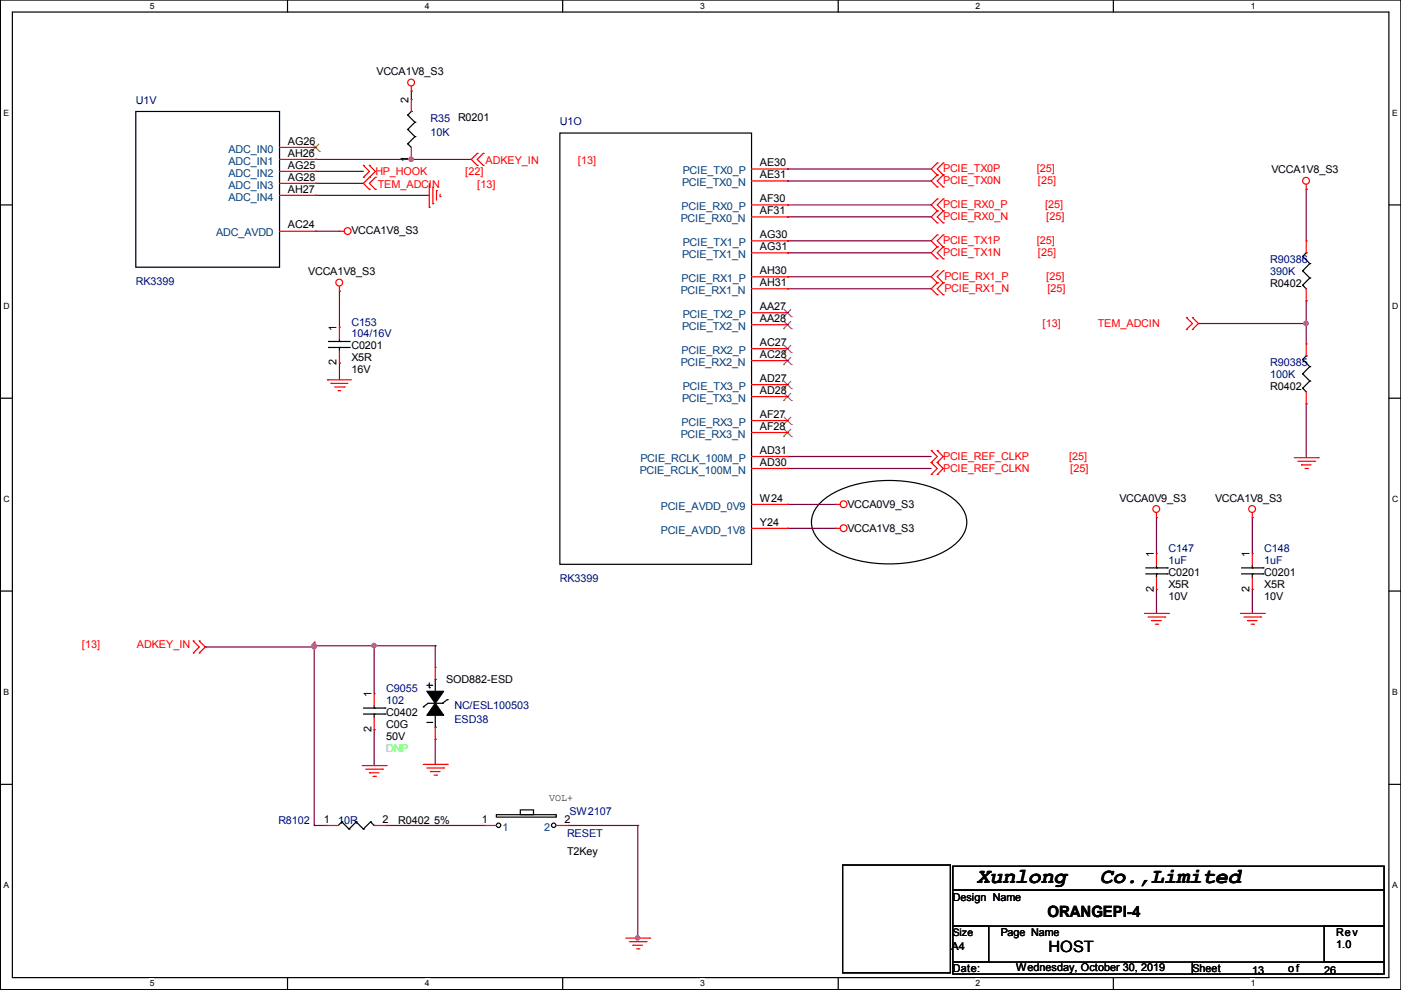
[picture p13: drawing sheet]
<svg xmlns="http://www.w3.org/2000/svg" width="297mm" height="210mm" viewBox="0 0 297 210" stroke-linecap="round" stroke-linejoin="round" font-family="sans-serif">
<defs><g id="words">
<g font-size="4.6">
<text x="207.1" y="187.2">Xunlong</text>
<text x="233.2" y="187.2">Co.,Limited</text>
</g>
<g font-size="3.3">
<text x="222.1" y="194.3">ORANGEPI-4</text>
<text x="222.3" y="201.9">HOST</text>
</g>
<g font-size="2.3">
<text x="79.8" y="15.9">VCCA1V8_S3</text>
<text x="86.6" y="21.9" transform="rotate(-90 86.6 21.9)">2</text>
<text x="97.1" y="25.6">R0201</text>
<text x="61" y="30.7">AG26</text>
<text x="61" y="33.2">AH26</text>
<text x="61" y="35.7">AG25</text>
<text x="86.6" y="34.3" transform="rotate(-90 86.6 34.3)">1</text>
<text x="161.1" y="35.2">AE30</text>
<text x="61" y="38.3">AG28</text>
<text x="61" y="40.8">AH27</text>
<text x="161.1" y="37.8">AE31</text>
<text x="269.6" y="36.8">VCCA1V8_S3</text>
<text x="161.1" y="42.9">AF30</text>
<text x="161.1" y="45.4">AF31</text>
<text x="61" y="48.4">AC24</text>
<text x="74.5" y="49.7">VCCA1V8_S3</text>
<text x="161.1" y="50.5">AG30</text>
<text x="161.1" y="53">AG31</text>
<text x="65.4" y="58.3">VCCA1V8_S3</text>
<text x="161.1" y="58.1">AH30</text>
<text x="161.1" y="60.6">AH31</text>
<text x="161.1" y="65.7">AA27</text>
<text x="269.3" y="60.9">R0402</text>
<text x="71.4" y="70.1" transform="rotate(-90 71.4 70.1)">1</text>
<text x="161.1" y="68.3">AA28</text>
<text x="71.4" y="77.5" transform="rotate(-90 71.4 77.5)">2</text>
<text x="74.5" y="74.1">C0201</text>
<text x="74.5" y="76.6">X5R</text>
<text x="161.1" y="73.3">AC27</text>
<text x="161.1" y="75.9">AC28</text>
<text x="74.5" y="79.2">16V</text>
<text x="161.1" y="81">AD27</text>
<text x="161.1" y="83.5">AD28</text>
<text x="269.3" y="82.7">R0402</text>
<text x="161.1" y="88.6">AF27</text>
<text x="161.1" y="91.1">AF28</text>
<text x="161.1" y="98.7">AD30</text>
<text x="161.1" y="96.2">AD31</text>
<text x="161.1" y="106.4">W24</text>
<text x="179.7" y="107.6">VCCA0V9_S3</text>
<text x="237.3" y="106.4">VCCA0V9_S3</text>
<text x="257.6" y="106.4">VCCA1V8_S3</text>
<text x="161.1" y="111.4">Y24</text>
<text x="179.7" y="112.7">VCCA1V8_S3</text>
<text x="244.6" y="118.1" transform="rotate(-90 244.6 118.1)">1</text>
<text x="264.9" y="118.1" transform="rotate(-90 264.9 118.1)">1</text>
<text x="244.6" y="125.5" transform="rotate(-90 244.6 125.5)">2</text>
<text x="247.7" y="122.1">C0201</text>
<text x="247.7" y="124.6">X5R</text>
<text x="264.9" y="125.5" transform="rotate(-90 264.9 125.5)">2</text>
<text x="268.1" y="122.1">C0201</text>
<text x="268.1" y="124.6">X5R</text>
<text x="247.7" y="127.2">10V</text>
<text x="268.1" y="127.2">10V</text>
<text x="78.7" y="147.8" transform="rotate(-90 78.7 147.8)">1</text>
<text x="94.6" y="144.7">SOD882-ESD</text>
<text x="78.7" y="155.2" transform="rotate(-90 78.7 155.2)">2</text>
<text x="81.9" y="151.8">C0402</text>
<text x="81.9" y="154.4">C0G</text>
<text x="81.9" y="156.9">50V</text>
<text x="68.7" y="174.4">1</text>
<text x="81.1" y="174.4">2</text>
<text x="84.4" y="174.7">R0402 5%</text>
<text x="102.2" y="174.4">1</text>
<text x="119.7" y="174.4">2</text>
<text x="120.2" y="181.3">T2Key</text>
<text x="202" y="190.9">Design Name</text>
<text x="201.8" y="201.4">A4</text>
<text x="212.2" y="198.6">Page Name</text>
<text x="283.3" y="198.6">Rev</text>
<text x="283.3" y="201.1">1.0</text>
<text x="202" y="206.2">Date:</text>
<text x="215.5" y="205.9">Wednesday, October 30, 2019</text>
<text x="252.8" y="206.2">Sheet</text>
<text x="265.5" y="206.4">13</text>
<text x="273.1" y="206.2">o f</text>
<text x="280.8" y="206.4">26</text>
</g>
<g font-size="2.3" fill="#00007f">
<text x="28.8" y="22">U1V</text>
<text x="91.3" y="25.8">R35</text>
<text x="91.3" y="28.9">10K</text>
<text x="118.7" y="26.6">U1O</text>
<text x="269.3" y="55.8">R90386</text>
<text x="269.3" y="58.3">390K</text>
<text x="28.8" y="60.4">RK3399</text>
<text x="74.5" y="69">C153</text>
<text x="74.5" y="71.6">104/16V</text>
<text x="269.3" y="77.7">R90385</text>
<text x="269.3" y="80.2">100K</text>
<text x="247.7" y="117">C147</text>
<text x="247.7" y="119.6">1uF</text>
<text x="268.1" y="117">C148</text>
<text x="268.1" y="119.6">1uF</text>
<text x="118.7" y="123.4">RK3399</text>
<text x="81.9" y="146.7">C9055</text>
<text x="81.9" y="149.3">102</text>
<text x="96.4" y="153.3">ESD38</text>
<text x="96.4" y="150.3">NC/ESL100503</text>
<text x="120.7" y="172.9">SW2107</text>
<text x="59" y="174.7">R8102</text>
<text x="71.7" y="174.7">10R</text>
<text x="120.2" y="177.5">RESET</text>
</g>
<g font-size="2.3" fill="#003f7f">
<text x="48.4" y="32.4">ADC_IN0</text>
<text x="48.4" y="34.9">ADC_IN1</text>
<text x="48.4" y="37.4">ADC_IN2</text>
<text x="48.4" y="40">ADC_IN3</text>
<text x="144.6" y="39.5">PCIE_TX0_N</text>
<text x="144.8" y="36.9">PCIE_TX0_P</text>
<text x="48.4" y="42.5">ADC_IN4</text>
<text x="144.4" y="47.1">PCIE_RX0_N</text>
<text x="144.5" y="44.5">PCIE_RX0_P</text>
<text x="45.8" y="50.1">ADC_AVDD</text>
<text x="144.8" y="52.2">PCIE_TX1_P</text>
<text x="144.5" y="59.8">PCIE_RX1_P</text>
<text x="144.6" y="54.7">PCIE_TX1_N</text>
<text x="144.4" y="62.3">PCIE_RX1_N</text>
<text x="144.6" y="69.9">PCIE_TX2_N</text>
<text x="144.8" y="67.4">PCIE_TX2_P</text>
<text x="144.4" y="77.6">PCIE_RX2_N</text>
<text x="144.5" y="75">PCIE_RX2_P</text>
<text x="144.8" y="82.6">PCIE_TX3_P</text>
<text x="144.6" y="85.2">PCIE_TX3_N</text>
<text x="144.4" y="92.8">PCIE_RX3_N</text>
<text x="144.5" y="90.3">PCIE_RX3_P</text>
<text x="135.6" y="100.4">PCIE_RCLK_100M_N</text>
<text x="135.8" y="97.9">PCIE_RCLK_100M_P</text>
<text x="140.1" y="113.1">PCIE_AVDD_1V8</text>
<text x="140.1" y="108">PCIE_AVDD_0V9</text>
<text x="106.5" y="176.1">1</text>
<text x="115.4" y="176.1">2</text>
</g>
<g font-size="2.3" fill="#f00">
<text x="103" y="34.7">ADKEY_IN</text>
<text x="122.5" y="34.7">[13]</text>
<text x="79.6" y="37">HP_HOOK</text>
<text x="80.1" y="39.8">TEM_ADCIN</text>
<text x="98.6" y="37">[22]</text>
<text x="101.2" y="39.8">[13]</text>
<text x="200" y="36.5">PCIE_TX0P</text>
<text x="200" y="39">PCIE_TX0N</text>
<text x="219.8" y="36.5">[25]</text>
<text x="220" y="39">[25]</text>
<text x="200" y="44.1">PCIE_RX0_P</text>
<text x="200" y="46.7">PCIE_RX0_N</text>
<text x="221.6" y="44.1">[25]</text>
<text x="221.8" y="46.7">[25]</text>
<text x="200" y="51.7">PCIE_TX1P</text>
<text x="219.8" y="51.7">[25]</text>
<text x="200" y="54.3">PCIE_TX1N</text>
<text x="200.2" y="59.4">PCIE_RX1_P</text>
<text x="220" y="54.3">[25]</text>
<text x="221.8" y="59.4">[25]</text>
<text x="200.2" y="61.9">PCIE_RX1_N</text>
<text x="222.1" y="61.9">[25]</text>
<text x="221.1" y="69.3">[13]</text>
<text x="232.7" y="69.3">TEM_ADCIN</text>
<text x="200" y="97.5">PCIE_REF_CLKP</text>
<text x="200" y="100">PCIE_REF_CLKN</text>
<text x="226.7" y="97.5">[25]</text>
<text x="226.9" y="100">[25]</text>
<text x="17.4" y="137.3">[13]</text>
<text x="29" y="137.3">ADKEY_IN</text>
</g>
<text font-size="2.3" fill="#01ff00" x="81.9" y="159.4">DNP</text>
<text font-size="2.2" x="202" y="198.5">Size</text>
<text font-size="2.1" x="116.4" y="169.8">VOL+</text>
<g font-size="1.8">
<text x="31.7" y="1.9">5</text>
<text x="90.1" y="1.9">4</text>
<text x="148.4" y="1.9">3</text>
<text x="206.8" y="1.9">2</text>
<text x="265.2" y="1.9">1</text>
<text x=".8" y="24.6">E</text>
<text x="295.1" y="24.6">E</text>
<text x=".8" y="65.5">D</text>
<text x="295.1" y="65.5">D</text>
<text x=".8" y="106.4">C</text>
<text x="295.1" y="106.4">C</text>
<text x=".8" y="147.3">B</text>
<text x="295.1" y="147.3">B</text>
<text x=".8" y="188.3">A</text>
<text x="295.1" y="188.3">A</text>
<text x="31.7" y="209.1">5</text>
<text x="90.1" y="209.1">4</text>
<text x="148.4" y="209.1">3</text>
<text x="206.8" y="209.1">2</text>
<text x="265.2" y="209.1">1</text>
</g>
</g></defs>
<path d="M.1 0h296.9v209.8h-296.9zM2.6 2.6h291.9v204.7h-291.9z" fill="none" stroke="#000" stroke-width=".25"/>
<g fill="#fff">
<path d="M31.8 .3h.9v1.9h-.9z"/>
<path d="M31.8 207.5h.9v2h-.9z"/>
</g>
<path d="M61 0v2.6M61 207.3v2.5" fill="none" stroke="#000" stroke-width=".25"/>
<g fill="#fff">
<path d="M90.1 .3h.9v1.9h-.9z"/>
<path d="M90.1 207.5h.9v2h-.9z"/>
</g>
<path d="M119.3 0v2.6M119.3 207.3v2.5" fill="none" stroke="#000" stroke-width=".25"/>
<g fill="#fff">
<path d="M148.4 .3h1v1.9h-1z"/>
<path d="M148.4 207.5h1v2h-1z"/>
</g>
<path d="M177.7 0v2.6M177.7 207.3v2.5" fill="none" stroke="#000" stroke-width=".25"/>
<g fill="#fff">
<path d="M206.8 .3h1v1.9h-1z"/>
<path d="M206.8 207.5h1v2h-1z"/>
</g>
<path d="M236.1 0v2.6M236.1 207.3v2.5" fill="none" stroke="#000" stroke-width=".25"/>
<g fill="#fff">
<path d="M265.2 .3h.9v1.9h-.9z"/>
<path d="M265.2 207.5h.9v2h-.9z"/>
<path d="M.8 23h1.1v1.9h-1.1z"/>
<path d="M295.1 23h1.1v1.9h-1.1z"/>
<path d="M.8 63.9h1.1v1.9h-1.1z"/>
<path d="M295.1 63.9h1.2v1.9h-1.2z"/>
</g>
<path d="M.1 43.4h2.5M294.5 43.4h2.5" fill="none" stroke="#000" stroke-width=".25"/>
<g fill="#fff">
<path d="M.8 104.8h1.1v2h-1.1z"/>
<path d="M295.1 104.8h1.2v2h-1.2z"/>
</g>
<path d="M.1 84.4h2.5M294.5 84.4h2.5" fill="none" stroke="#000" stroke-width=".25"/>
<g fill="#fff">
<path d="M.8 145.7h1.1v2h-1.1z"/>
<path d="M295.1 145.7h1.1v2h-1.1z"/>
</g>
<path d="M.1 125.3h2.5M294.5 125.3h2.5" fill="none" stroke="#000" stroke-width=".25"/>
<g fill="#fff">
<path d="M.8 186.7h1v2h-1z"/>
<path d="M295.1 186.7h1.1v2h-1.1z"/>
</g>
<g fill="none" stroke="#000" stroke-width=".25">
<path d="M28.8 23.6h30.5v33.1h-30.5zM86.4 30.5h.1M86.4 27.4h.1M86.4 24.4h.1M86.4 30.5l.8 .8M86.4 27.4l1.6 1.6M86.4 24.4l1.6 1.5M87.2 23.6h.1M87.2 23.6l-.8 .8M88 29h.1M88 25.9h.1M88 29l-1.6 1.5"/>
<path d="M88 25.9l-1.6 1.5M118.7 28.2h40.6v91.4h-40.6zM276.2 57.4h.1M276.2 54.4h.1M276.2 57.4l1.5 1.5M276.2 54.4l1.5 1.5M276.9 53.6h.1M276.9 53.6l-.7 .8M277.7 58.9h.1M277.7 55.9h.1M277.7 58.9l-1.5 1.6M277.7 55.9l-1.5 1.5"/>
<path d="M69.7 73.7h.1M69.7 72.4h.1M69.7 73.7h4.6M69.7 72.4h4.6M72 72.4h.1M72 73.7h.1M72 71.9v.5M72 73.7v.7M276.2 79.3h.1M276.2 76.2h.1M276.2 60.5h.1M276.2 79.3l1.5 1.5"/>
<path d="M276.2 76.2l1.5 1.5M276.2 60.5l.7 .7M276.9 75.5h.1M276.9 75.5l-.7 .7M277.7 77.7h.1M277.7 77.7l-1.5 1.6M276.2 82.3h.1M276.2 82.3l.7 .8M277.7 80.8h.1M277.7 80.8l-1.5 1.5M174.3 106.3a21.8 21.8 0 0 1 14.2-4.4 21.8 21.8 0 0 1 14.2 4.4 5.6 5.6 0 0 1 0 8.9 21.8 21.8 0 0 1-14.2 4.4 21.8 21.8 0 0 1-14.2-4.4 5.6 5.6 0 0 1 0-8.9zM245.2 119.9v.5"/>
<path d="M265.5 119.9v.5M242.9 121.7h4.6M242.9 120.4h4.6M245.2 120.4h.1M245.2 121.7h.1M245.2 121.7v.7M247.5 121.7h.1M247.5 120.4h.1M263.2 121.7h4.6M263.2 120.4h4.6M265.5 120.4h.1M265.5 121.7h.1"/>
<path d="M265.5 121.7v.7M267.8 121.7h.1M267.8 120.4h.1M77 151.4h4.6M77 150.1h4.6M79.3 150.1h.1M79.3 151.4h.1M79.3 149.6v.5M79.3 151.4v.8M81.6 151.4h.1M81.6 150.1h.1M89.7 149.9h.1"/>
<path d="M90.5 145.3h1M90.5 153.2h1M91 146.8h.1M91 145.8h.1M91 146.8h2.6M91 144.8v1M91.5 145.3h.1M91.5 153.2h.1M92.3 144h.1M92.3 154.2h.1M92.3 144v2.6M92.3 151.7v2.5"/>
<path d="M93.8 149.1h.1M93.8 149.1h-3l-1.1 .8M94.8 148.4h.1M94.8 148.4l-1 .7M.1 166.3h2.5M72.5 174.3h.1M72.5 174.3l-.8 .7M72.5 174.3l1.5 1.5M74 175.8h.1M75.5 174.3h.1M75.5 174.3l-1.5 1.5M75.5 174.3l1.5 1.5"/>
<path d="M77 175.8h.1M78.6 174.3h.1M78.6 174.3l-1.6 1.5M78.6 174.3l.7 .7M79.3 175h.1M105.2 172.7h12.7v.5h-12.7zM110.3 171.7h2.8v1h-2.8zM294.5 166.3h2.5M178.6 183.4h22.9v22.9h-22.9zM202 183.7h91.5v5h-91.5zM202 188.7h91.5v7.7h-91.5zM202 196.4h7.6v7.6h-7.6z"/>
<path d="M280.8 196.4h12.7v7.6h-12.7zM202 204h50.8v2.5h-50.8zM252.8 204h40.7v2.5h-40.7z"/>
<circle cx="105.7" cy="175" r=".47"/>
<circle cx="117.4" cy="175" r=".47"/>
</g>
<g fill="none" stroke="#7f003f" stroke-width=".25">
<path d="M87.2 19.3h.1M87.2 19.3v1.8M66.9 33.8h.1M66.9 36.3h.1M66.9 38.9h.1M66.9 33.8h33M66.9 36.3h10.1M66.9 38.9h10.1M87.2 33.8h.1M167 35.8h.1M167 38.4h.1M167 35.8h30.4"/>
<path d="M167 38.4h30.4M66.9 49h.1M66.9 41.4h.1M66.9 49h5.1M66.9 41.4h24.1M167 43.4h.1M167 46h.1M167 58.7h.1M167 51.1h.1M167 53.6h.1M167 43.4h30.4M167 46h30.4"/>
<path d="M167 58.7h30.4M167 51.1h30.4M167 53.6h30.4M276.9 40.1h.1M276.9 40.1v11M72 61.7h.1M72 77h.1M72 61.7v7.7M72 77v3.5M167 61.2h.1M167 61.2h30.4M254.1 68.6h.1"/>
<path d="M254.1 68.6h22.8M276.9 63.8h.1M276.9 68.6h.1M276.9 63.8v9.1M167 96.8h.1M167 99.3h.1M167 96.8h30.4M167 99.3h30.4M276.9 85.6h.1M276.9 85.6v11.4M167 106.9h.1M167 112h.1"/>
<path d="M167 106.9h10.1M167 112h10.1M245.2 109.7h.1M245.2 109.7v7.7M265.5 109.7h.1M265.5 109.7v7.7M43.5 137.2h.1M43.5 137.2h23.1M66.6 136.9h.1M66.6 136.2h.1M66.6 137.2h.1M66.6 136.9h25.7"/>
<path d="M66.6 136.2v38.8M79.3 136.9h.1M79.3 136.9v10.2M92.3 136.9h.1M92.3 136.9v4.6M245.2 125h.1M245.2 125v5.1M265.5 125h.1M265.5 125v5.1M79.3 154.7h.1M79.3 154.7v7.6M92.3 156.7h.1"/>
<path d="M92.3 156.7v5.4M66.6 175h.1M66.6 175h2.6M81.9 175h.1M81.9 175h20.8M120.5 175h.1M120.5 175h14.7M135.2 175h.1M135.2 175v24.2M135.2 198.9h.1"/>
</g>
<g fill="#f0f" stroke="#f0f" stroke-width=".25">
<circle cx="87.2" cy="33.8" r=".47"/>
<circle cx="276.9" cy="68.6" r=".47"/>
<circle cx="135.2" cy="198.9" r=".47"/>
<circle cx="79.3" cy="136.9" r=".47"/>
<circle cx="66.6" cy="136.9" r=".47"/>
<circle cx="66.6" cy="137.1" r=".47"/>
</g>
<g fill="none" stroke="#f00" stroke-width=".25">
<path d="M87.2 19.3h.1M87.2 18.3v1M59.3 31.3h7.6M59.3 33.8h7.6M59.3 36.3h7.6M59.3 38.9h7.6M66.9 31.3h.1M66.9 33.8h.1M66.9 36.3h.1M66.9 38.9h.1M77 37.6h.1M77 35.1h.1"/>
<path d="M77 35.1l1.3 1.2-1.3 1.3M78.3 37.6h.1M78.3 35.1h.1M78.3 35.1l1.3 1.2-2.6 2.6 1.3 1.2M79.6 37.6h.1M79.6 37.6l-1.3 1.3 1.3 1.2M87.2 33.8h.1M87.2 21.1h.1M87.2 21.1v2.5M87.2 31.3v2.5M91 38.9v5.1M91.8 39.6v3.6"/>
<path d="M101.2 32.5h.1M101.2 35.1h.1M101.2 32.5l-1.3 1.3 1.3 1.3M102.4 35.1h.1M102.4 32.5h.1M102.4 32.5l-1.2 1.3 1.2 1.3M159.3 35.8h7.7M159.3 38.4h7.7M167 35.8h.1M167 38.4h.1M198.7 34.6h.1M198.7 37.1h.1"/>
<path d="M198.7 39.6h.1M198.7 34.6l-1.3 1.2 1.3 1.3M198.7 37.1l-1.3 1.3 1.3 1.2M200 37.1h.1M200 34.6h.1M200 39.6h.1M200 34.6l-1.3 1.2 1.3 1.3M200 37.1l-1.3 1.3 1.3 1.2M276.9 39.1v1M59.3 49h7.6M59.3 41.4h7.6M66.9 41.4h.1"/>
<path d="M66.9 49h.1M72 49h.1M72 49h1M78.3 40.1h.1M79.6 40.1h.1M91 44h.1M91.8 43.2h.1M92.5 40.4h.1M92.5 40.4v2M93.3 41.7h.1M93.3 41.2v.5M159.3 43.4h7.7"/>
<path d="M159.3 46h7.7M159.3 51.1h7.7M159.3 53.6h7.7M159.3 58.7h7.7M167 43.4h.1M167 46h.1M167 51.1h.1M167 53.6h.1M167 58.7h.1M198.7 42.2h.1M198.7 44.7h.1M198.7 47.3h.1"/>
<path d="M198.7 49.8h.1M198.7 52.3h.1M198.7 54.9h.1M198.7 57.4h.1M198.7 60h.1M198.7 42.2l-1.3 1.2 1.3 1.3M198.7 44.7l-1.3 1.3 1.3 1.3M198.7 49.8l-1.3 1.3 1.3 1.2M198.7 52.3l-1.3 1.3 1.3 1.3M198.7 57.4l-1.3 1.3 1.3 1.3M198.7 60l-1.3 1.2 1.3 1.3M200 44.7h.1"/>
<path d="M200 42.2h.1M200 47.3h.1M200 52.3h.1M200 49.8h.1M200 54.9h.1M200 60h.1M200 57.4h.1M200 42.2l-1.3 1.2 1.3 1.3M200 44.7l-1.3 1.3 1.3 1.3M200 49.8l-1.3 1.3 1.3 1.2M200 52.3l-1.3 1.3 1.3 1.3M200 57.4l-1.3 1.3 1.3 1.3"/>
<path d="M200 60l-1.3 1.2 1.3 1.3M276.9 40.1h.1M276.9 51.1h.1M276.9 51.1v2.5M72 61.7h.1M72 69.4h.1M72 77h.1M72 60.7v1M72 69.4v2.5M72 74.4v2.6M159.3 61.2h7.7M159.3 66.3h7.7"/>
<path d="M159.3 68.8h7.7M159.3 73.9h7.7M159.3 76.5h7.7M167 61.2h.1M167 66.3h.1M167 68.8h.1M167 73.9h.1M167 76.5h.1M198.7 62.5h.1M200 62.5h.1M251.5 67.3h.1M251.5 69.9h.1"/>
<path d="M251.5 67.3l1.3 1.3-1.3 1.3M252.8 69.9h.1M252.8 67.3h.1M252.8 67.3l1.3 1.3-1.3 1.3M276.9 72.9h.1M276.9 63.8h.1M276.9 61.2v2.6M276.9 72.9v2.6M69.4 80.5h.1M69.4 80.5h5.1M70.2 81.3h.1M70.2 81.3h3.5"/>
<path d="M71 82.1h2M71.7 82.8h.1M71.7 82.8h.5M73 82.1h.1M159.3 99.3h7.7M159.3 81.5h7.7M159.3 84.1h7.7M159.3 89.2h7.7M159.3 91.7h7.7M159.3 96.8h7.7M167 81.5h.1M167 84.1h.1"/>
<path d="M167 89.2h.1M167 91.7h.1M167 99.3h.1M167 96.8h.1M197.4 98.1h.1M197.4 95.5h.1M197.4 95.5l1.3 1.3-1.3 1.3M197.4 98.1l1.3 1.2-1.3 1.3M198.7 98.1h.1M198.7 95.5h.1M198.7 95.5l1.3 1.3-1.3 1.3M198.7 98.1l1.3 1.2-1.3 1.3"/>
<path d="M274.4 97h5.1M275.2 97.8h3.5M275.9 98.6h.1M275.9 98.6h2.1M276.7 99.3h.5M276.9 85.6h.1M276.9 83.1v2.5M277.2 99.3h.1M278.7 97.8h.1M279.5 97h.1M159.3 106.9h7.7M159.3 112h7.7"/>
<path d="M167 112h.1M167 106.9h.1M177.1 106.9h.1M177.1 112h.1M177.1 106.9h1M177.1 112h1M197.4 100.6h.1M198.7 100.6h.1M245.2 109.7h.1M245.2 117.4h.1M245.2 108.7v1M245.2 117.4v2.5"/>
<path d="M265.5 109.7h.1M265.5 117.4h.1M265.5 108.7v1M265.5 117.4v2.5M41 135.9h.1M41 138.4h.1M41 135.9l1.2 1.3-1.2 1.2M42.2 138.4h.1M42.2 135.9h.1M42.2 135.9l1.3 1.3-1.3 1.2M242.7 130.1h5M243.4 130.8h3.6"/>
<path d="M244.2 131.6h.1M244.2 131.6h2M244.9 132.3h.5M245.2 125h.1M245.2 122.4v2.6M245.4 132.3h.1M247 130.8h.1M247.7 130.1h.1M263 130.1h5.1M263.7 130.8h3.6M264.5 131.6h.1M264.5 131.6h2"/>
<path d="M265.3 132.3h.5M265.5 125h.1M265.5 122.4v2.6M265.8 132.3h.1M267.3 130.8h.1M268.1 130.1h.1M79.3 147.1h.1M79.3 154.7h.1M79.3 147.1v2.5M79.3 152.2v2.5M92.3 156.7h.1M92.3 141.5h.1"/>
<path d="M92.3 141.5v2.5M92.3 154.2v2.5M69.2 175h.1M69.2 175h2.5M76.8 162.3h5.1M77.6 163.1h3.5M78.3 163.8h.1M78.3 163.8h2M79.1 164.6h.5M79.3 175h2.6M79.6 164.6h.1M81.1 163.1h.1"/>
<path d="M81.9 162.3h.1M81.9 175h.1M89.7 162.1h5.1M90.5 162.8h3.6M91.3 163.6h.1M91.3 163.6h2M92 164.4h.5M92.5 164.4h.1M94.1 162.8h.1M94.8 162.1h.1M102.7 175h.1M102.7 175h2.5"/>
<path d="M117.9 175h2.6M120.5 175h.1M132.7 198.9h5.1M133.4 199.7h3.6M137 199.7h.1M137.8 198.9h.1M134.2 200.4h.1M134.2 200.4h2M135 201.2h.5M135.5 201.2h.1"/>
<circle cx="87.2" cy="17.5" r=".72"/>
<circle cx="276.9" cy="38.3" r=".72"/>
<circle cx="71.9" cy="59.9" r=".72"/>
<circle cx="73.7" cy="49" r=".72"/>
<circle cx="178.9" cy="106.9" r=".72"/>
<circle cx="178.9" cy="112" r=".72"/>
<circle cx="245.2" cy="107.9" r=".72"/>
<circle cx="265.5" cy="107.9" r=".72"/>
</g>
<g fill="none" stroke="#7f3f00" stroke-width=".21">
<path d="M66 32.1h.1M66.1 30.5l1.6 1.6M67.6 30.5l-1.6 1.6M67.7 32.1h.1M166.1 67.2h.1M166.1 69.7h.1M166.1 74.8h.1M166.1 77.3h.1M166.2 65.5l1.6 1.7M166.2 68.1l1.6 1.6M166.2 73.2l1.6 1.6M166.2 75.7l1.6 1.6"/>
<path d="M167.7 65.5l-1.6 1.7M167.7 68.1l-1.6 1.6M167.7 73.2l-1.6 1.6M167.7 75.7l-1.6 1.6M167.8 67.2h.1M167.8 69.7h.1M167.8 74.8h.1M167.8 77.3h.1M166.1 82.4h.1M166.1 84.9h.1M166.1 90h.1M166.1 92.6h.1"/>
<path d="M166.2 80.8l1.6 1.6M166.2 83.3l1.6 1.6M166.2 88.4l1.6 1.6M166.2 90.9l1.6 1.7M167.7 80.8l-1.6 1.6M167.7 83.3l-1.6 1.6M167.7 88.4l-1.6 1.6M167.7 90.9l-1.6 1.7M167.8 82.4h.1M167.8 84.9h.1M167.8 90h.1M167.8 92.6h.1"/>
</g>
<g fill="#000" stroke="#000" stroke-width=".25">
<path d="M90.5 146.6h3.6l-1.8 2.5z" fill-rule="evenodd"/>
<path d="M92.3 149.1l1.8 2.6h-3.6z" fill-rule="evenodd"/>
</g>
<use href="#words"/>
</svg>
